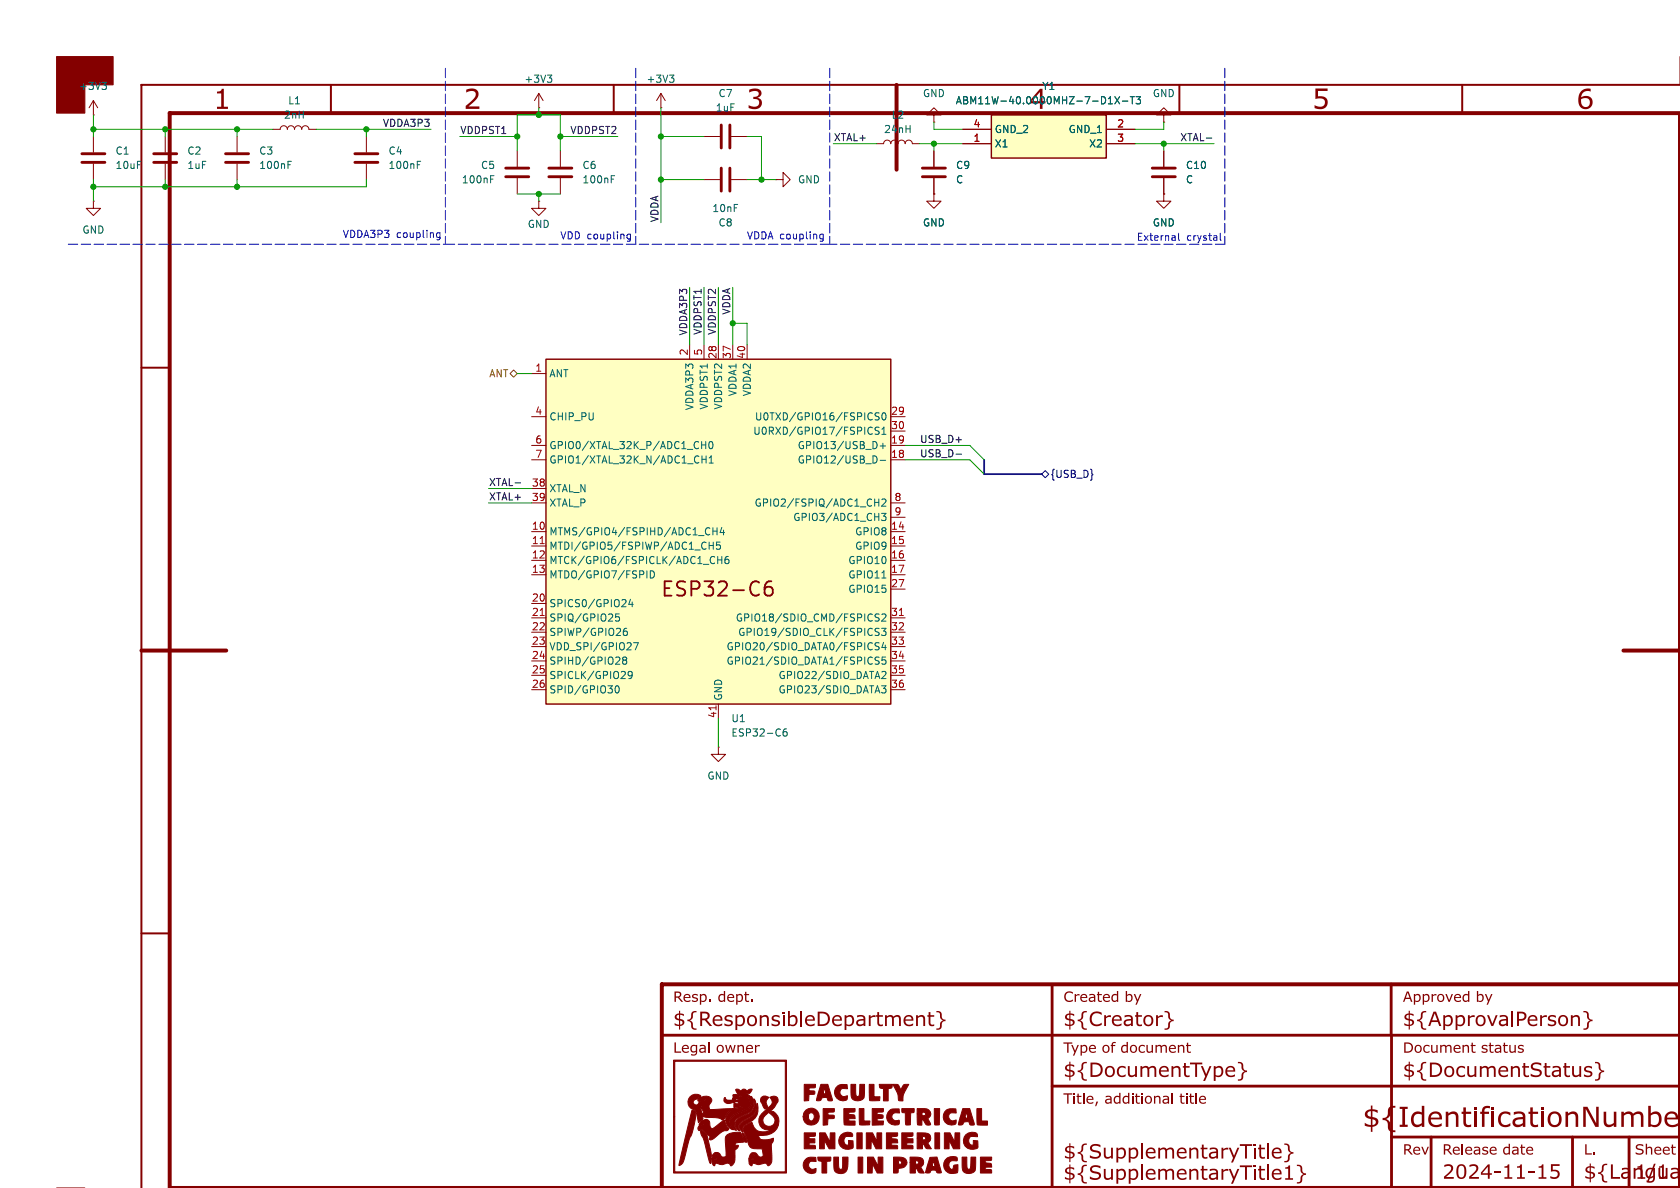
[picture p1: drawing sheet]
<svg xmlns="http://www.w3.org/2000/svg" width="297mm" height="210mm" viewBox="0 0 297 210" stroke-linecap="round" stroke-linejoin="round" font-family="sans-serif">
<defs><g id="words">
<g font-size="4.9" fill="#840000">
<text x="37.7" y="20.8">1</text>
<text x="240.9" y="199.8">${IdentificationNumber}</text>
</g>
<text font-size="4.9" fill="#0f0f0f" x="81.9" y="20.8">2</text>
<text font-size="4.9" fill="#006464" x="181.9" y="20.8">4</text>
<g font-size="3.5" fill="#840000">
<text x="116.7" y="105.9">ESP32-C6</text>
<text x="119" y="181.8">${ResponsibleDepartment}</text>
<text x="188" y="181.8">${Creator}</text>
<text x="248" y="181.8">${ApprovalPerson}</text>
<text x="188" y="190.8">${DocumentType}</text>
<text x="248" y="190.8">${DocumentStatus}</text>
<text x="188" y="206.6">${SupplementaryTitle}</text>
<text x="255" y="208.8">2024-11-15</text>
<text x="280" y="208.8">${Language</text>
<text x="289" y="208.8">1/1</text>
</g>
<text font-size="2.5" fill="#840000" x="188" y="187.4">Type of document</text>
<g font-size="1.8" fill="#006464">
<text x="13.9" y="16.1">+3V3</text>
<text x="92.6" y="14.8">+3V3</text>
<text x="114.2" y="14.8">+3V3</text>
<text x="126.9" y="17.4">C7</text>
<text x="163.1" y="17.4">GND</text>
<text x="184.2" y="16.1">Y1</text>
<text x="203.7" y="17.4">GND</text>
<text x="50.1" y="21.2">2nH</text>
<text x="50.8" y="18.6">L1</text>
<text x="126.4" y="19.9">1uF</text>
<text x="156.2" y="23.7">24nH</text>
<text x="157.5" y="21.2">L2</text>
<text x="168.9" y="18.6">ABM11W-40.0000MHZ-7-D1X-T3</text>
<text x="175.8" y="23.7">GND_2</text>
<text x="188.8" y="23.7">GND_1</text>
<text x="20.3" y="27.5">C1</text>
<text x="33" y="27.5">C2</text>
<text x="45.7" y="27.5">C3</text>
<text x="68.6" y="27.5">C4</text>
<text x="175.8" y="26.3">X1</text>
<text x="192.4" y="26.3">X2</text>
<text x="20.3" y="30.1">10uF</text>
<text x="33" y="30.1">1uF</text>
<text x="45.7" y="30.1">100nF</text>
<text x="68.6" y="30.1">100nF</text>
<text x="81.6" y="32.6">100nF</text>
<text x="84.9" y="30.1">C5</text>
<text x="102.9" y="30.1">C6</text>
<text x="102.9" y="32.6">100nF</text>
<text x="141" y="32.6">GND</text>
<text x="168.9" y="30.1">C9</text>
<text x="168.9" y="32.6">C</text>
<text x="209.6" y="30.1">C10</text>
<text x="209.6" y="32.6">C</text>
<text x="14.5" y="41.5">GND</text>
<text x="93.2" y="40.5">GND</text>
<text x="125.8" y="37.7">10nF</text>
<text x="126.9" y="40.2">C8</text>
<text x="163.1" y="40.2">GND</text>
<text x="203.7" y="40.2">GND</text>
<text x="97" y="66.9">ANT</text>
<text x="130.4" y="70.1" transform="rotate(-90 130.4 70.1)">VDDA1</text>
<text x="132.9" y="70.1" transform="rotate(-90 132.9 70.1)">VDDA2</text>
<text x="97" y="74.5">CHIP_PU</text>
<text x="122.8" y="72.6" transform="rotate(-90 122.8 72.6)">VDDA3P3</text>
<text x="125.3" y="72.5" transform="rotate(-90 125.3 72.5)">VDDPST1</text>
<text x="127.9" y="72.5" transform="rotate(-90 127.9 72.5)">VDDPST2</text>
<text x="133.1" y="77.1">U0RXD/GPIO17/FSPICS1</text>
<text x="133.4" y="74.5">U0TXD/GPIO16/FSPICS0</text>
<text x="97" y="79.6">GPIO0/XTAL_32K_P/ADC1_CH0</text>
<text x="97" y="82.1">GPIO1/XTAL_32K_N/ADC1_CH1</text>
<text x="140.9" y="82.1">GPIO12/USB_D-</text>
<text x="140.9" y="79.6">GPIO13/USB_D+</text>
<text x="97" y="87.2">XTAL_N</text>
<text x="97" y="89.8">XTAL_P</text>
<text x="133.3" y="89.8">GPIO2/FSPIQ/ADC1_CH2</text>
<text x="97" y="94.8">MTMS/GPIO4/FSPIHD/ADC1_CH4</text>
<text x="140.1" y="92.3">GPIO3/ADC1_CH3</text>
<text x="151.1" y="94.8">GPIO8</text>
<text x="97" y="97.4">MTDI/GPIO5/FSPIWP/ADC1_CH5</text>
<text x="97" y="99.9">MTCK/GPIO6/FSPICLK/ADC1_CH6</text>
<text x="149.9" y="99.9">GPIO10</text>
<text x="151.1" y="97.4">GPIO9</text>
<text x="97" y="102.5">MTDO/GPIO7/FSPID</text>
<text x="97" y="107.5">SPICS0/GPIO24</text>
<text x="149.9" y="102.5">GPIO11</text>
<text x="149.9" y="105">GPIO15</text>
<text x="97" y="110.1">SPIQ/GPIO25</text>
<text x="97" y="112.6">SPIWP/GPIO26</text>
<text x="130" y="110.1">GPIO18/SDIO_CMD/FSPICS2</text>
<text x="130.4" y="112.6">GPIO19/SDIO_CLK/FSPICS3</text>
<text x="97" y="115.2">VDD_SPI/GPIO27</text>
<text x="97" y="117.7">SPIHD/GPIO28</text>
<text x="128.3" y="115.2">GPIO20/SDIO_DATA0/FSPICS4</text>
<text x="128.3" y="117.7">GPIO21/SDIO_DATA1/FSPICS5</text>
<text x="97" y="120.2">SPICLK/GPIO29</text>
<text x="97" y="122.8">SPID/GPIO30</text>
<text x="127.9" y="124" transform="rotate(-90 127.9 124)">GND</text>
<text x="137.5" y="120.2">GPIO22/SDIO_DATA2</text>
<text x="137.5" y="122.8">GPIO23/SDIO_DATA3</text>
<text x="129.2" y="127.9">U1</text>
<text x="129.2" y="130.4">ESP32-C6</text>
<text x="125" y="138">GND</text>
</g>
<g font-size="1.8" fill="#0f0f0f">
<text x="67.6" y="22.5">VDDA3P3</text>
<text x="81.3" y="23.8">VDDPST1</text>
<text x="100.7" y="23.8">VDDPST2</text>
<text x="147.3" y="25.1">XTAL+</text>
<text x="208.6" y="25.1">XTAL-</text>
<text x="116.5" y="39.4" transform="rotate(-90 116.5 39.4)">VDDA</text>
<text x="121.6" y="59.4" transform="rotate(-90 121.6 59.4)">VDDA3P3</text>
<text x="124.1" y="59.3" transform="rotate(-90 124.1 59.3)">VDDPST1</text>
<text x="126.7" y="59.3" transform="rotate(-90 126.7 59.3)">VDDPST2</text>
<text x="129.2" y="55.7" transform="rotate(-90 129.2 55.7)">VDDA</text>
<text x="162.6" y="78.4">USB_D+</text>
<text x="162.6" y="80.9">USB_D-</text>
<text x="86.4" y="88.6">XTAL+</text>
<text x="86.4" y="86">XTAL-</text>
</g>
<g font-size="1.8" fill="#a90000">
<text x="172" y="22.6">4</text>
<text x="197.4" y="22.6">2</text>
<text x="172" y="25.1">1</text>
<text x="197.4" y="25.1">3</text>
<text x="94.5" y="65.8">1</text>
<text x="121.7" y="62.9" transform="rotate(-90 121.7 62.9)">2</text>
<text x="124.2" y="62.9" transform="rotate(-90 124.2 62.9)">5</text>
<text x="126.7" y="63.5" transform="rotate(-90 126.7 63.5)">28</text>
<text x="129.3" y="63.5" transform="rotate(-90 129.3 63.5)">37</text>
<text x="131.8" y="63.5" transform="rotate(-90 131.8 63.5)">40</text>
<text x="94.5" y="73.4">4</text>
<text x="157.4" y="73.4">29</text>
<text x="157.4" y="75.9">30</text>
<text x="94.5" y="78.5">6</text>
<text x="94.5" y="81">7</text>
<text x="157.4" y="81">18</text>
<text x="157.4" y="78.5">19</text>
<text x="93.9" y="86.1">38</text>
<text x="93.9" y="88.6">39</text>
<text x="158" y="88.6">8</text>
<text x="93.9" y="93.7">10</text>
<text x="157.4" y="93.7">14</text>
<text x="158" y="91.2">9</text>
<text x="93.9" y="96.3">11</text>
<text x="93.9" y="98.8">12</text>
<text x="93.9" y="101.3">13</text>
<text x="157.4" y="96.3">15</text>
<text x="157.4" y="98.8">16</text>
<text x="157.4" y="101.3">17</text>
<text x="93.9" y="106.4">20</text>
<text x="157.4" y="103.9">27</text>
<text x="93.9" y="109">21</text>
<text x="93.9" y="111.5">22</text>
<text x="157.4" y="109">31</text>
<text x="157.4" y="111.5">32</text>
<text x="93.9" y="114">23</text>
<text x="93.9" y="116.6">24</text>
<text x="93.9" y="119.1">25</text>
<text x="157.4" y="114">33</text>
<text x="157.4" y="116.6">34</text>
<text x="157.4" y="119.1">35</text>
<text x="93.9" y="121.7">26</text>
<text x="157.4" y="121.7">36</text>
<text x="126.7" y="127" transform="rotate(-90 126.7 127)">41</text>
</g>
<g font-size="1.8" fill="#0000c2">
<text x="60.5" y="42.3">VDDA3P3</text>
<text x="70.1" y="42.3">coupling</text>
<text x="99" y="42.5">VDD coupling</text>
<text x="131.9" y="42.5">VDDA coupling</text>
<text x="200.9" y="42.8">External</text>
<text x="209.8" y="42.8">crystal</text>
</g>
<text font-size="1.8" fill="#725600" x="86.4" y="66.9">ANT</text>
<text font-size="1.8" fill="#000084" x="185.6" y="84.7">{USB_D}</text>
</g></defs>
<path d="M58.5 15v5M108.5 15v5M297.1 15h-272.1v195.1M58.5 210v.1M108.5 210v.1" fill="none" stroke="#840000" stroke-width=".35"/>
<path d="M30 20h267v190h-267zM158.5 15v15M25 115h15M287 115h10.1M158.5 210v.1" fill="none" stroke="#840000" stroke-width=".7"/>
<g fill="#840000" stroke="#840000" stroke-width=".18">
<path d="M10 10h10v5h-5v5h-5z"/>
<path d="M297 10l.1 10z"/>
<path d="M10 210l10 .1z"/>
</g>
<g fill="#840000">
<path d="M82.4 15.9l.2-.1a1.33 1.33 0 0 1 2 .8 3.7 3.7 0 0 1-1.8 2.2h2v.5h-2.5v-.6a6 6 0 0 0 1.8-1.8 .69 .69 0 0 0-.3-.8 .69 .69 0 0 0-.8 0l-.6 .3z"/>
<path d="M132.4 15.9a1.61 1.61 0 0 1 2.2 .4 .88 .88 0 0 1-.7 1 1.04 1.04 0 0 1 .8 1.3 1.04 1.04 0 0 1-1.3 .7l-1.1-.2v-.5l.2 .1a1.03 1.03 0 0 0 1.7-.6 .73 .73 0 0 0-1-.6v-.4a.62 .62 0 0 0 .7-.1 .62 .62 0 0 0 .1-.8l-.7-.1-.9 .3z"/>
</g>
<path d="M208.5 15v5" fill="none" stroke="#840000" stroke-width=".35"/>
<path d="M232.5 15.6h2.2v.5h-1.7v.9a1.22 1.22 0 0 1 1.3 .3 1.22 1.22 0 0 1 .3 1.3 1.64 1.64 0 0 1-2.2 .5v-.5l.2 .1a1.01 1.01 0 0 0 1.6-.6 1.05 1.05 0 0 0-1.5-.6h-.2z" fill="#840000"/>
<path d="M258.5 15v5M208.5 210v.1" fill="none" stroke="#840000" stroke-width=".35"/>
<path d="M279.6 16.1l.6-.4 .7-.1 .3 .1v.5a1.15 1.15 0 0 0-1.7 1 1.23 1.23 0 0 1 1.9 .4 1.23 1.23 0 0 1-.7 1.7 1.23 1.23 0 0 1-1.6-1l-.1-.5h.5a.83 .83 0 0 0 .5 1 .83 .83 0 0 0 1-.4 .87 .87 0 0 0-.4-1 .87 .87 0 0 0-1.1 .2v.2h-.5l.1-.9z" fill="#840000"/>
<path d="M25 65h5M297 65h.1M25 165h5M297 165h.1" fill="none" stroke="#840000" stroke-width=".35"/>
<path d="M117 174h180v36h-180z" fill="none" stroke="#840000" stroke-width=".7"/>
<path d="M186 174v36M245.9 174v9M117 183h180M186 192h111M246 183v27M246 201h51M253 201v9M278 201v9M288 201v9" fill="none" stroke="#840000" stroke-width=".5"/>
<g fill="#840000">
<path d="M119.2 175.3h.6a.54 .54 0 0 1 .6 .3 .54 .54 0 0 1-.3 .7l.7 .8h-.3l-.7-.7h-.3v.7h-.3v-1h.5a.34 .34 0 0 0 .5-.3 .34 .34 0 0 0-.4-.3h-.3v.6h-.3z"/>
<path d="M121 175.9a.62 .62 0 0 1 .7-.2 .62 .62 0 0 1 .4 .7h-1a.57 .57 0 0 0 .3 .5 .57 .57 0 0 0 .6-.1v.2a.76 .76 0 0 1-.8 .1 .76 .76 0 0 1-.4-.8h1a.4 .4 0 0 0-.3-.4 .4 .4 0 0 0-.4 .4h-.3z"/>
<path d="M122.4 175.9l.4-.2a.4 .4 0 0 1 .6 .4l-.4-.2a.26 .26 0 0 0-.3 0 .26 .26 0 0 0-.1 .3 .26 .26 0 0 0 .3 .1 .44 .44 0 0 1 .5 .6 .44 .44 0 0 1-.7 .2l-.4-.1v-.2l.4 .1a.28 .28 0 0 0 .4 0 .28 .28 0 0 0 0-.3 .28 .28 0 0 0-.4-.1l-.3-.2z"/>
<path d="M123.7 175.7h.3v.2a.68 .68 0 0 1 .9 .2 .68 .68 0 0 1-.3 1l-.6-.1v.6h-.3v-1.5h.3v.8a.49 .49 0 0 0 .7-.3 .49 .49 0 0 0-.5-.6l-.5 .1z"/>
<path d="M125.4 176.7h.3v.4h-.3z"/>
<path d="M127.2 175.9l.3-.2 .5 .1v-.6h.2v1.9h-.2v-.2a.58 .58 0 0 1-.7 .2 .58 .58 0 0 1-.3-.7h.2l.2 .5 .5-.1h.1v-.8l-.2-.1a.43 .43 0 0 0-.6 .5h-.2z"/>
<path d="M128.7 175.9a.62 .62 0 0 1 .8-.2 .62 .62 0 0 1 .3 .7h-1a.57 .57 0 0 0 .4 .5 .57 .57 0 0 0 .6-.1v.2a.76 .76 0 0 1-.9 .1 .76 .76 0 0 1-.3-.8h1a.4 .4 0 0 0-.4-.4 .4 .4 0 0 0-.4 .4h-.2z"/>
<path d="M130.1 175.7h.3v.2a.68 .68 0 0 1 1 .2 .68 .68 0 0 1-.4 1l-.6-.1v.6h-.3v-1.5h.3v.8a.49 .49 0 0 0 .7-.3 .49 .49 0 0 0-.5-.6l-.5 .1z"/>
<path d="M131.7 175.3h.2v.4h.5v.2h-.5l.1 .7a.29 .29 0 0 0 .1 .3 .29 .29 0 0 0 .3 0v.2h-.2a.41 .41 0 0 1-.5-.4v-.8h-.1v-.2h.1z"/>
<path d="M132.8 176.7h.3v.4h-.3z"/>
<path d="M161.9 179.5h.4v.2l.1-.1a.68 .68 0 0 1 .8-.1 .68 .68 0 0 1 .4 .6v1.3h-.4v-1.1a.52 .52 0 0 0-.3-.6 .52 .52 0 0 0-.6 .3v1.4h-.4z"/>
<path d="M164.2 178.9h.3v.6h.7v.2h-.7v.9a.41 .41 0 0 0 .1 .5 .41 .41 0 0 0 .6 0v.3h-.2a.61 .61 0 0 1-.8-.6v-1.1h-.3v-.2h.3z"/>
<path d="M165.5 178.7a.79 .79 0 0 1 .9 .2 .79 .79 0 0 1 .1 .9 .54 .54 0 0 0 .7 .4v.3a.68 .68 0 0 0-.7 1 .72 .72 0 0 1-1 .5v-.2a.53 .53 0 0 0 .6-.1 .53 .53 0 0 0 .1-.6 .68 .68 0 0 1 .5-.7 .85 .85 0 0 1-.5-1.1l-.2-.3h-.5z"/>
<path d="M188.4 175.5a1.12 1.12 0 0 1 1.3-.1v.3a.73 .73 0 0 0-1.1 0 .73 .73 0 0 0 0 1 .73 .73 0 0 0 1.1 0v.3a.98 .98 0 0 1-1.4-.2 .98 .98 0 0 1 .1-1.3z"/>
<path d="M190 175.7h.2v.2l.6-.2v.3h-.3l-.3 .1v1h-.2z"/>
<path d="M191.1 175.9a.62 .62 0 0 1 .8-.2 .62 .62 0 0 1 .3 .7h-1a.57 .57 0 0 0 .4 .5 .57 .57 0 0 0 .6-.1v.2a.76 .76 0 0 1-.9 .1 .76 .76 0 0 1-.3-.8h1a.4 .4 0 0 0-.4-.4 .4 .4 0 0 0-.4 .4h-.2z"/>
<path d="M192.6 175.8a.68 .68 0 0 1 1 .4v.9h-.2v-.2a.54 .54 0 0 1-.6 .2 .54 .54 0 0 1-.3-.4h.2l.2 .2 .5-.1v-.4h-.5l-.2 .3h-.2l.1-.3 .4-.2a.24 .24 0 0 0 .2 0 .24 .24 0 0 0 .2-.2l-.3-.1-.5 .1z"/>
<path d="M194.1 175.3h.2v.4h.5v.2h-.5v.7a.29 .29 0 0 0 .2 .3 .29 .29 0 0 0 .3 0v.2h-.2a.41 .41 0 0 1-.5-.4v-.8h-.2v-.2h.2z"/>
<path d="M195.2 175.9a.62 .62 0 0 1 .7-.2 .62 .62 0 0 1 .3 .7h-1a.57 .57 0 0 0 .4 .5 .57 .57 0 0 0 .6-.1v.2a.76 .76 0 0 1-.9 .1 .76 .76 0 0 1-.3-.8h1a.4 .4 0 0 0-.4-.4 .4 .4 0 0 0-.4 .4h-.2z"/>
<path d="M196.7 175.9l.3-.2 .5 .1v-.6h.2v1.9h-.2v-.2a.58 .58 0 0 1-.7 .2 .58 .58 0 0 1-.3-.7h.2l.2 .5 .4-.1h.2v-.8l-.2-.1a.43 .43 0 0 0-.6 .5h-.2z"/>
<path d="M199 175.2h.3v.7a.68 .68 0 0 1 .9 .2 .68 .68 0 0 1-.3 1h-.9v-1h.3v.8a.49 .49 0 0 0 .7-.3 .49 .49 0 0 0-.5-.6l-.5 .1z"/>
<path d="M200.4 175.7h.3l.4 1 .4-1h.3l-.8 1.9h-.3l.3-.6z"/>
<path d="M204.4 179.5h.3v.2l.5-.2h.4v.3h-.5l-.4 .2v1.4h-.3z"/>
<path d="M205.9 178.7a.79 .79 0 0 1 .8 .2 .79 .79 0 0 1 .1 .9 .54 .54 0 0 0 .7 .4v.3a.68 .68 0 0 0-.7 1 .72 .72 0 0 1-.9 .5v-.2a.53 .53 0 0 0 .6-.1 .53 .53 0 0 0 0-.6 .68 .68 0 0 1 .5-.7 .85 .85 0 0 1-.5-1.1l-.2-.3h-.4z"/>
<path d="M248.7 175.3h.3l.7 1.8h-.3l-.1-.5h-.8l-.2 .5h-.3l.3-.7h.9l-.3-.9-.4 .9h-.2z"/>
<path d="M250 175.7h.2v.2a.68 .68 0 0 1 1 .2 .68 .68 0 0 1-.4 1l-.6-.1v.6h-.2v-1.5h.2v.8a.49 .49 0 0 0 .7-.3 .49 .49 0 0 0-.5-.6l-.4 .1z"/>
<path d="M251.5 175.7h.3v.2a.68 .68 0 0 1 .9 .2 .68 .68 0 0 1-.3 1l-.6-.1v.6h-.3v-1.5h.3v.8a.49 .49 0 0 0 .7-.3 .49 .49 0 0 0-.5-.6l-.5 .1z"/>
<path d="M253.1 175.7h.2v.2l.6-.2v.3h-.3l-.3 .1v1h-.2z"/>
<path d="M254.2 175.9a.67 .67 0 0 1 1 .1 .67 .67 0 0 1-.1 .9 .67 .67 0 0 1-1-.1v-.4h.2a.44 .44 0 0 0 .5 .5 .44 .44 0 0 0 .3-.7 .4 .4 0 0 0-.5-.3 .4 .4 0 0 0-.3 .5h-.2z"/>
<path d="M255.5 175.7h.3l.4 1.1 .4-1.1h.3l-.6 1.4h-.2z"/>
<path d="M257.2 175.9a.62 .62 0 0 1 .8-.2 .62 .62 0 0 1 .3 .7h-1a.57 .57 0 0 0 .4 .5 .57 .57 0 0 0 .6-.1v.2a.76 .76 0 0 1-.9 .1 .76 .76 0 0 1-.3-.8h1a.4 .4 0 0 0-.4-.4 .4 .4 0 0 0-.4 .4h-.2z"/>
<path d="M258.7 175.9l.4-.2 .4 .1v-.6h.3v1.9h-.3v-.2a.58 .58 0 0 1-.7 .2 .58 .58 0 0 1-.3-.7h.3l.2 .5 .4-.1h.1v-.8l-.1-.1a.43 .43 0 0 0-.6 .5h-.3z"/>
<path d="M261.1 175.2h.2v.7a.68 .68 0 0 1 1 .2 .68 .68 0 0 1-.4 1h-.8v-1h.2v.8a.49 .49 0 0 0 .8-.3 .49 .49 0 0 0-.6-.6l-.4 .1z"/>
<path d="M262.5 175.7h.3l.4 1 .4-1h.3l-.9 1.9h-.2l.3-.6z"/>
<path d="M277.7 179.5h.3v.2l.1-.1a.68 .68 0 0 1 .8-.1 .68 .68 0 0 1 .4 .6v1.3h-.3v-1.1a.52 .52 0 0 0-.3-.6 .52 .52 0 0 0-.7 .3v1.4h-.3z"/>
<path d="M279.9 178.7a.79 .79 0 0 1 .8 .2 .79 .79 0 0 1 .2 .9 .54 .54 0 0 0 .6 .4v.3a.68 .68 0 0 0-.6 1 .72 .72 0 0 1-1 .5v-.2a.53 .53 0 0 0 .6-.1 .53 .53 0 0 0 .1-.6 .69 .69 0 0 1 .5-.7 .85 .85 0 0 1-.5-1.1l-.2-.3h-.5z"/>
<path d="M119.2 184.3h.3v1.6h.9v.2h-1.2z"/>
<path d="M120.7 184.9a.62 .62 0 0 1 .8-.2 .62 .62 0 0 1 .3 .7h-1a.57 .57 0 0 0 .4 .5 .57 .57 0 0 0 .6-.1v.2a.76 .76 0 0 1-.9 .1 .76 .76 0 0 1-.4-.8h1.1a.4 .4 0 0 0-.4-.4 .4 .4 0 0 0-.4 .4h-.3z"/>
<path d="M122.2 184.9l.4-.2h.7v1.2a.71 .71 0 0 1-1.1 .6v-.2a.49 .49 0 0 0 .5 .1 .49 .49 0 0 0 .3-.5 .58 .58 0 0 1-.7 .1 .58 .58 0 0 1-.3-.6h.3a.42 .42 0 0 0 .2 .4 .42 .42 0 0 0 .5-.1v-.7l-.2-.1a.43 .43 0 0 0-.5 .5h-.3z"/>
<path d="M123.7 184.8a.68 .68 0 0 1 1.1 .4v.9h-.3v-.2a.54 .54 0 0 1-.5 .2 .54 .54 0 0 1-.4-.4h.2l.3 .2 .4-.1v-.4h-.4l-.3 .3h-.2l.1-.3 .4-.2a.24 .24 0 0 0 .3 0 .24 .24 0 0 0 .1-.2l-.3-.1-.5 .1z"/>
<path d="M125.2 184.2h.2v1.9h-.2z"/>
<path d="M126.9 184.9a.67 .67 0 0 1 .9 .1 .67 .67 0 0 1-.1 .9 .67 .67 0 0 1-.9-.1l-.1-.4h.2a.44 .44 0 0 0 .6 .5 .44 .44 0 0 0 .2-.7 .4 .4 0 0 0-.5-.3 .4 .4 0 0 0-.3 .5h-.2z"/>
<path d="M128.2 184.7h.2l.3 1.1 .3-1.1h.2l.4 1.1 .2-1.1h.3l-.4 1.4h-.2l-.4-1.1-.3 1.1h-.2z"/>
<path d="M130.4 184.7h.2v.2l.3-.2a.45 .45 0 0 1 .6 .5v.9h-.2v-.8a.37 .37 0 0 0-.2-.4 .37 .37 0 0 0-.5 .2v1h-.2z"/>
<path d="M132.1 184.9a.62 .62 0 0 1 .7-.2 .62 .62 0 0 1 .3 .7h-1a.57 .57 0 0 0 .4 .5 .57 .57 0 0 0 .6-.1v.2a.76 .76 0 0 1-.9 .1 .76 .76 0 0 1-.3-.8h1a.4 .4 0 0 0-.4-.4 .4 .4 0 0 0-.4 .4h-.2z"/>
<path d="M133.5 184.7h.2v.2l.6-.2v.3h-.3l-.3 .1v1h-.2z"/>
<path d="M188 184.3h1.6v.2h-.7v1.6h-.2v-1.6h-.7z"/>
<path d="M196.6 184.3h.1a.31 .31 0 0 1 .3-.1 .31 .31 0 0 1 .3 .2h-.2a.28 .28 0 0 0-.3 0 .28 .28 0 0 0-.1 .3h.5v.2h-.4v1.2h-.3v-1.2h-.1v-.2h.1z"/>
<path d="M198.4 184.9l.3-.2 .5 .1v-.6h.2v1.9h-.2v-.2a.58 .58 0 0 1-.7 .2 .58 .58 0 0 1-.3-.7h.2l.3 .5 .4-.1h.1v-.8l-.2-.1a.43 .43 0 0 0-.6 .5h-.2z"/>
<path d="M209.8 184.3h.3v.4h.4v.2h-.4v.7a.29 .29 0 0 0 .1 .3 .29 .29 0 0 0 .3 0v.2h-.2a.41 .41 0 0 1-.5-.4v-.8h-.1v-.2h.1z"/>
<path d="M216.9 188.7a.86 .86 0 0 1 1-.2 .86 .86 0 0 1 .5 .9h-1.5a.79 .79 0 0 0 .6 .7 .79 .79 0 0 0 .8-.2v.4a1.06 1.06 0 0 1-1.2 0 1.06 1.06 0 0 1-.5-1.1h1.4a.55 .55 0 0 0-.5-.5 .55 .55 0 0 0-.6 .5h-.3z"/>
<path d="M218.8 187.7a.79 .79 0 0 1 .9 .2 .79 .79 0 0 1 .1 .9 .54 .54 0 0 0 .7 .4v.3a.68 .68 0 0 0-.7 1 .72 .72 0 0 1-1 .5v-.2a.53 .53 0 0 0 .6-.1 .53 .53 0 0 0 .1-.6 .68 .68 0 0 1 .5-.7 .85 .85 0 0 1-.5-1.1l-.2-.3h-.5z"/>
<path d="M248.2 184.3h.5a.93 .93 0 0 1 1.1 .9 .93 .93 0 0 1-1.1 .9h-.5v-.2h.5a.7 .7 0 0 0 .8-.7 .7 .7 0 0 0-.8-.7h-.2v1.4h-.3z"/>
<path d="M250.2 184.9a.67 .67 0 0 1 1 .1 .67 .67 0 0 1-.1 .9 .67 .67 0 0 1-1-.1v-.4h.2a.44 .44 0 0 0 .5 .5 .44 .44 0 0 0 .3-.7 .4 .4 0 0 0-.5-.3 .4 .4 0 0 0-.3 .5h-.2z"/>
<path d="M251.8 184.9l.4-.2a.39 .39 0 0 1 .5 .4 .51 .51 0 0 0-.7-.1 .51 .51 0 0 0 0 .8 .51 .51 0 0 0 .7 0 .41 .41 0 0 1-.5 .3 .74 .74 0 0 1-.4-1.2z"/>
<path d="M253 184.7h.2v.8a.37 .37 0 0 0 .3 .4 .37 .37 0 0 0 .4-.2v-1h.3v1.4h-.3v-.2l-.3 .2a.46 .46 0 0 1-.6-.5z"/>
<path d="M254.6 184.7h.2v.2l.6-.2a.33 .33 0 0 0 .5 0h.1a.44 .44 0 0 1 .6 .5v.9h-.2v-.8a.33 .33 0 0 0-.3-.4 .33 .33 0 0 0-.4 .3v.9h-.2v-.8a.36 .36 0 0 0-.2-.4 .36 .36 0 0 0-.5 .2v1h-.2z"/>
<path d="M257.1 184.9a.62 .62 0 0 1 .8-.2 .62 .62 0 0 1 .3 .7h-1a.57 .57 0 0 0 .4 .5 .57 .57 0 0 0 .6-.1v.2a.76 .76 0 0 1-.9 .1 .76 .76 0 0 1-.3-.8h1a.4 .4 0 0 0-.4-.4 .4 .4 0 0 0-.4 .4h-.2z"/>
<path d="M258.6 184.7h.2v.2l.3-.2a.45 .45 0 0 1 .6 .5v.9h-.2v-.8a.37 .37 0 0 0-.3-.4 .37 .37 0 0 0-.4 .2v1h-.2z"/>
<path d="M260.2 184.3h.2v.4h.5v.2h-.5v.7a.29 .29 0 0 0 .1 .3 .29 .29 0 0 0 .4 0v.2h-.3a.41 .41 0 0 1-.4-.4v-.8h-.2v-.2h.2z"/>
<path d="M262.1 184.8l.3-.1a.4 .4 0 0 1 .6 .4l-.4-.2a.26 .26 0 0 0-.3 0 .26 .26 0 0 0-.1 .3 .26 .26 0 0 0 .3 .1 .44 .44 0 0 1 .5 .6 .44 .44 0 0 1-.7 .2l-.4-.1v-.2l.4 .1a.28 .28 0 0 0 .4 0 .28 .28 0 0 0 0-.3 .28 .28 0 0 0-.4-.1l-.3-.2z"/>
<path d="M263.3 184.3h.3v.4h.5v.2h-.5v.7a.29 .29 0 0 0 .1 .3 .29 .29 0 0 0 .4 0v.2h-.3a.41 .41 0 0 1-.5-.4v-.8h-.1v-.2h.1z"/>
<path d="M264.3 184.8a.68 .68 0 0 1 1.1 .4v.9h-.2v-.2a.54 .54 0 0 1-.6 .2 .54 .54 0 0 1-.4-.4h.3l.2 .2 .5-.1v-.4h-.5l-.2 .3h-.3l.2-.3 .4-.2a.24 .24 0 0 0 .2 0 .24 .24 0 0 0 .1-.2l-.2-.1-.6 .1z"/>
<path d="M265.8 184.3h.3v.4h.5v.2h-.5v.7a.29 .29 0 0 0 .1 .3 .29 .29 0 0 0 .4 0v.2h-.3a.41 .41 0 0 1-.5-.4v-.8h-.1v-.2h.1z"/>
<path d="M266.8 184.7h.3v.8a.37 .37 0 0 0 .2 .4 .37 .37 0 0 0 .4-.2v-1h.3v1.4h-.3v-.2l-.3 .2a.46 .46 0 0 1-.6-.5z"/>
<path d="M268.4 184.9l.4-.2a.4 .4 0 0 1 .6 .4l-.4-.2a.26 .26 0 0 0-.3 0 .26 .26 0 0 0-.1 .3 .26 .26 0 0 0 .3 .1 .44 .44 0 0 1 .5 .6 .44 .44 0 0 1-.7 .2l-.4-.1v-.2l.4 .1a.28 .28 0 0 0 .4 0 .28 .28 0 0 0 0-.3 .28 .28 0 0 0-.4-.1l-.3-.2z"/>
<path d="M277.9 188.5h.3v1a.52 .52 0 0 0 .4 .6 .52 .52 0 0 0 .6-.2v-1.4h.3v1.9h-.3v-.2h-.1a.68 .68 0 0 1-.8 .2 .68 .68 0 0 1-.4-.7z"/>
<path d="M280.1 188.7l.6-.3 .7 .2v.3l-.3-.1a.4 .4 0 0 0-.5-.1 .4 .4 0 0 0-.2 .4l.4 .2a.6 .6 0 0 1 .7 .6 .6 .6 0 0 1-.8 .5l-.7-.1v-.4l.4 .2a.44 .44 0 0 0 .5 .1 .44 .44 0 0 0 .2-.5l-.4-.1a.56 .56 0 0 1-.6-.3 .56 .56 0 0 1 0-.6z"/>
<path d="M282 187.7a.79 .79 0 0 1 .8 .2 .79 .79 0 0 1 .1 .9 .54 .54 0 0 0 .7 .4v.3a.68 .68 0 0 0-.7 1 .72 .72 0 0 1-.9 .5v-.2a.53 .53 0 0 0 .6-.2 .53 .53 0 0 0 0-.5 .68 .68 0 0 1 .5-.7 .85 .85 0 0 1-.5-1.1l-.2-.3h-.4z"/>
<path d="M188 193.3h1.6v.2h-.7v1.6h-.2v-1.6h-.7z"/>
<path d="M189.8 193.3h.2v.2h-.2z"/>
<path d="M189.8 193.7h.2v1.4h-.2z"/>
<path d="M190.5 193.3h.2v.4h.5v.2h-.5v.7a.29 .29 0 0 0 .2 .3 .29 .29 0 0 0 .3 0v.2h-.2a.41 .41 0 0 1-.5-.4v-.8h-.2v-.2h.2z"/>
<path d="M191.5 193.2h.2v1.9h-.2z"/>
<path d="M192.2 193.9a.62 .62 0 0 1 .8-.2 .62 .62 0 0 1 .3 .7h-1a.57 .57 0 0 0 .4 .5 .57 .57 0 0 0 .6-.1v.2a.76 .76 0 0 1-.9 .1 .76 .76 0 0 1-.3-.8h1a.4 .4 0 0 0-.4-.4 .4 .4 0 0 0-.4 .4h-.2z"/>
<path d="M193.8 194.7h.3l-.3 .9h-.2z"/>
<path d="M195.5 193.8a.68 .68 0 0 1 1 .4v.9h-.2v-.2a.54 .54 0 0 1-.6 .2 .54 .54 0 0 1-.3-.4h.2l.2 .2 .5-.1v-.4h-.5l-.2 .3h-.2l.1-.3 .4-.2a.24 .24 0 0 0 .2 0 .24 .24 0 0 0 .2-.2l-.3-.1-.5 .1z"/>
<path d="M197.1 193.9l.3-.2 .5 .1v-.6h.2v1.9h-.2v-.2a.58 .58 0 0 1-.7 .2 .58 .58 0 0 1-.3-.7h.2l.2 .5 .4-.1h.2v-.8l-.2-.1a.43 .43 0 0 0-.6 .5h-.2z"/>
<path d="M198.6 193.9l.4-.2 .4 .1v-.6h.3v1.9h-.3v-.2a.58 .58 0 0 1-.7 .2 .58 .58 0 0 1-.3-.7h.3l.2 .5 .4-.1h.1v-.8l-.1-.1a.43 .43 0 0 0-.6 .5h-.3z"/>
<path d="M200.1 193.3h.3v.2h-.3z"/>
<path d="M200.1 193.7h.2v1.4h-.2z"/>
<path d="M200.8 193.3h.2v.4h.5v.2h-.5v.7a.29 .29 0 0 0 .2 .3 .29 .29 0 0 0 .3 0v.2h-.2a.41 .41 0 0 1-.5-.4v-.8h-.2v-.2h.2z"/>
<path d="M201.8 193.3h.2v.2h-.2z"/>
<path d="M201.8 193.7h.2v1.4h-.2z"/>
<path d="M202.6 193.9a.67 .67 0 0 1 .9 .1 .67 .67 0 0 1-.1 .9 .67 .67 0 0 1-1-.1v-.4h.2a.44 .44 0 0 0 .6 .5 .44 .44 0 0 0 .2-.7 .4 .4 0 0 0-.5-.3 .4 .4 0 0 0-.3 .5h-.2z"/>
<path d="M204 193.7h.2v.2l.4-.2a.45 .45 0 0 1 .6 .5v.9h-.3v-.8a.37 .37 0 0 0-.2-.4 .37 .37 0 0 0-.5 .2v1h-.2z"/>
<path d="M205.6 193.8a.68 .68 0 0 1 1.1 .4v.9h-.3v-.2a.54 .54 0 0 1-.5 .2 .54 .54 0 0 1-.4-.4h.2l.3 .2 .4-.1v-.4h-.4l-.3 .3h-.2l.1-.3 .4-.2a.24 .24 0 0 0 .3 0 .24 .24 0 0 0 .1-.2l-.3-.1-.5 .1z"/>
<path d="M207.1 193.2h.2v1.9h-.2z"/>
<path d="M208.7 193.3h.2v.4h.5v.2h-.5v.7a.29 .29 0 0 0 .2 .3 .29 .29 0 0 0 .3 0v.2h-.2a.41 .41 0 0 1-.5-.4v-.8h-.2v-.2h.2z"/>
<path d="M209.7 193.3h.2v.2h-.2z"/>
<path d="M209.7 193.7h.2v1.4h-.2z"/>
<path d="M210.4 193.3h.2v.4h.5v.2h-.5v.7a.29 .29 0 0 0 .2 .3 .29 .29 0 0 0 .3 0v.2h-.2a.41 .41 0 0 1-.5-.4v-.8h-.2v-.2h.2z"/>
<path d="M211.4 193.2h.2v1.9h-.2z"/>
<path d="M212.1 193.9a.62 .62 0 0 1 .8-.2 .62 .62 0 0 1 .3 .7h-1a.57 .57 0 0 0 .4 .5 .57 .57 0 0 0 .6-.1v.2a.76 .76 0 0 1-.9 .1 .76 .76 0 0 1-.3-.8h1a.4 .4 0 0 0-.4-.4 .4 .4 0 0 0-.4 .4h-.2z"/>
<path d="M189 202.1h.2v.5l.7 .1v.3l-.7-.2v.8a.63 .63 0 0 1 .8 .6 .63 .63 0 0 1-.8 .6v.6h-.2v-.6l-.7-.2v-.3a1.12 1.12 0 0 0 1.3 .1 .37 .37 0 0 0-.4-.6v.8h-.2v-.8h-.1a.6 .6 0 0 1-.6-.6h.3l.1 .2 .3 .1v-.7l-.3 .1-.1 .3h-.3a.7 .7 0 0 1 .7-.6z"/>
<path d="M191.4 202.3l.7-.2v.3a.53 .53 0 0 0-.5 .1 .53 .53 0 0 0-.1 .6 .69 .69 0 0 1-.5 .7 .85 .85 0 0 1 .5 1.1l.2 .3h.4v.3a.79 .79 0 0 1-.8-.3 .79 .79 0 0 1-.1-.8 .54 .54 0 0 0-.7-.5v-.2a.68 .68 0 0 0 .7-1z"/>
<path d="M192.9 202.5l.6-.3 .6 .1 .4 .1v.4l-.6-.2a.48 .48 0 0 0-.6 0 .48 .48 0 0 0-.1 .6l.5 .1a.78 .78 0 0 1 .9 .8 .78 .78 0 0 1-1 .7l-.9-.2v-.4l.7 .3a.54 .54 0 0 0 .6 0 .54 .54 0 0 0 .2-.6l-.2-.1a1.21 1.21 0 0 1-1.3-.9z"/>
</g>
<path d="M201.9 202.1v2.7" fill="none" stroke="#840000" stroke-width=".32"/>
<g fill="#840000">
<path d="M212.5 202.3h.3v.6h.7v.3h-.7v.8a.41 .41 0 0 0 .1 .5 .41 .41 0 0 0 .6 0v.3h-.2a.61 .61 0 0 1-.8-.6v-1h-.2v-.3h.2z"/>
<path d="M219.2 202.3h2.2v.3h-1v2.2h-.3v-2.2h-.9z"/>
<path d="M221.6 202.3h.4v.3h-.4z"/>
<path d="M222.6 202.3h.4v.6h.6v.3h-.6v.8a.41 .41 0 0 0 .1 .5 .41 .41 0 0 0 .5 0v.3h-.1a.61 .61 0 0 1-.9-.6v-1h-.2v-.3h.2z"/>
</g>
<path d="M224.2 202.1v2.7" fill="none" stroke="#840000" stroke-width=".32"/>
<g fill="#840000">
<path d="M225.1 203.1a.86 .86 0 0 1 1-.2 .86 .86 0 0 1 .5 1h-1.4a.79 .79 0 0 0 .5 .7 .79 .79 0 0 0 .8-.3v.4a1.06 1.06 0 0 1-1.2 0 1.06 1.06 0 0 1-.5-1.1h1.5a.55 .55 0 0 0-.6-.5 .55 .55 0 0 0-.5 .5h-.4z"/>
<path d="M227 202.1a.79 .79 0 0 1 .9 .3 .79 .79 0 0 1 .1 .8 .54 .54 0 0 0 .7 .5v.2a.68 .68 0 0 0-.7 1 .72 .72 0 0 1-1 .6v-.3a.53 .53 0 0 0 .6-.1 .53 .53 0 0 0 .1-.6 .68 .68 0 0 1 .5-.7 .85 .85 0 0 1-.5-1.1l-.2-.3h-.5z"/>
<path d="M189 205.9h.2v.4l.7 .2v.3l-.7-.2v.7a.63 .63 0 0 1 .8 .6 .63 .63 0 0 1-.8 .6v.7h-.2v-.6l-.7-.2v-.4a1.12 1.12 0 0 0 1.3 .1 .37 .37 0 0 0-.4-.5v.7h-.2v-.7l-.1-.1a.6 .6 0 0 1-.6-.6h.3l.1 .2 .3 .2v-.7l-.3 .1-.1 .2h-.3a.7 .7 0 0 1 .7-.6z"/>
<path d="M191.4 206.1l.7-.2v.2a.53 .53 0 0 0-.5 .2 .53 .53 0 0 0-.1 .6 .69 .69 0 0 1-.5 .6v.1a.85 .85 0 0 1 .5 1.1l.2 .2 .4 .1v.2a.79 .79 0 0 1-.8-.2 .79 .79 0 0 1-.1-.8 .54 .54 0 0 0-.7-.5v-.3a.68 .68 0 0 0 .7-1z"/>
<path d="M192.9 206.2l.6-.2h.6l.4 .2v.4l-.6-.3a.48 .48 0 0 0-.6 0 .48 .48 0 0 0-.1 .7l.5 .1a.78 .78 0 0 1 .9 .8 .78 .78 0 0 1-1 .7l-.9-.2v-.4l.7 .3a.54 .54 0 0 0 .6-.1 .54 .54 0 0 0 .2-.6l-.2-.1a1.21 1.21 0 0 1-1.3-.8z"/>
<path d="M195.1 206.6h.4v1.1a.52 .52 0 0 0 .3 .6 .52 .52 0 0 0 .6-.3v-1.4h.3v2h-.3v-.3l-.1 .1a.68 .68 0 0 1-.8 .2 .68 .68 0 0 1-.4-.7z"/>
<path d="M197.4 206.6h.3v.2a.84 .84 0 0 1 1.1 0 .84 .84 0 0 1 .2 1 .87 .87 0 0 1-1.3 .7v.8h-.3v-2.2h.3v1.1a.71 .71 0 0 0 1-.3 .71 .71 0 0 0-.5-1l-.8 .2z"/>
<path d="M199.5 206.6h.4v.2a.84 .84 0 0 1 1.1 0 .84 .84 0 0 1 .2 1 .87 .87 0 0 1-1.3 .7v.8h-.4v-2.2h.4v1.1a.71 .71 0 0 0 1-.3 .71 .71 0 0 0-.5-1l-.9 .2z"/>
<path d="M202.8 206.9a.86 .86 0 0 1 1-.2 .86 .86 0 0 1 .5 .9h-1.4a.79 .79 0 0 0 .5 .7 .79 .79 0 0 0 .9-.2v.3a1.06 1.06 0 0 1-1.3 .1 1.06 1.06 0 0 1-.4-1.1h1.4a.55 .55 0 0 0-.6-.5 .55 .55 0 0 0-.5 .5h-.3z"/>
<path d="M208.3 206.9a.86 .86 0 0 1 1-.2 .86 .86 0 0 1 .5 .9h-1.4a.79 .79 0 0 0 .5 .7 .79 .79 0 0 0 .8-.2v.3a1.06 1.06 0 0 1-1.2 .1 1.06 1.06 0 0 1-.4-1.1h1.4a.55 .55 0 0 0-.6-.5 .55 .55 0 0 0-.5 .5h-.3z"/>
<path d="M212.5 206.1h.3v.5h.7v.3h-.7v.9a.41 .41 0 0 0 .1 .5 .41 .41 0 0 0 .6-.1v.3l-.2 .1a.61 .61 0 0 1-.8-.7v-1h-.2v-.3h.2z"/>
<path d="M213.9 206.7a.95 .95 0 0 1 1.4 .6v1.3h-.3v-.3a.75 .75 0 0 1-.8 .3 .75 .75 0 0 1-.5-.6h.3a.58 .58 0 0 0 1 .1v-.5h-.2a.65 .65 0 0 0-.8 .4h-.3a1.07 1.07 0 0 1 1.3-.7 .65 .65 0 0 0-1.1-.3z"/>
<path d="M217.2 206.6h.4l.6 1.5 .6-1.5h.3l-1.1 2.7h-.4l.4-.8z"/>
<path d="M222.6 206.1h.4v.5h.6v.3h-.6v.9a.41 .41 0 0 0 .1 .5 .41 .41 0 0 0 .5-.1v.3l-.1 .1a.61 .61 0 0 1-.9-.7v-1h-.2v-.3h.2z"/>
</g>
<path d="M224.2 205.9v2.7" fill="none" stroke="#840000" stroke-width=".32"/>
<g fill="#840000">
<path d="M225.1 206.9a.86 .86 0 0 1 1-.2 .86 .86 0 0 1 .5 .9h-1.4a.79 .79 0 0 0 .5 .7 .79 .79 0 0 0 .8-.2v.3a1.06 1.06 0 0 1-1.2 .1 1.06 1.06 0 0 1-.5-1.1h1.5a.55 .55 0 0 0-.6-.5 .55 .55 0 0 0-.5 .5h-.4z"/>
<path d="M227.2 206.4a.46 .46 0 0 0 .6-.4h.3v2.3h.5v.3h-1.4v-.3h.5v-1.7h-.5z"/>
<path d="M229.3 205.9a.79 .79 0 0 1 .8 .2 .79 .79 0 0 1 .1 .8 .54 .54 0 0 0 .7 .5v.3a.68 .68 0 0 0-.7 1 .72 .72 0 0 1-.9 .5v-.2a.53 .53 0 0 0 .6-.2 .53 .53 0 0 0 0-.6 .68 .68 0 0 1 .5-.6v-.1a.85 .85 0 0 1-.5-1l-.2-.3-.4-.1z"/>
<path d="M291.4 195.5h.4v1.3a1.15 1.15 0 0 1 1.5-.2 1.15 1.15 0 0 1 .4 1.4 1.22 1.22 0 0 1-1.9 1.1v.1h-.4v-2h.4v1.5a1 1 0 0 0 1.4-.4 1 1 0 0 0-.5-1.4l-.9 .3h-.4z"/>
<path d="M294.6 196.9a1.2 1.2 0 0 1 1.4-.3 1.2 1.2 0 0 1 .7 1.3h-2a1.1 1.1 0 0 0 .8 1 1.1 1.1 0 0 0 1.1-.4v.5a1.5 1.5 0 0 1-1.6 .1 1.5 1.5 0 0 1-.7-1.4v-.1h1.9a.77 .77 0 0 0-.7-.7 .77 .77 0 0 0-.8 .7h-.4z"/>
<path d="M248.2 202.3h.6a.54 .54 0 0 1 .6 .3 .54 .54 0 0 1-.3 .7l.7 .8h-.3l-.7-.7h-.3v.7h-.3v-1h.5a.34 .34 0 0 0 .5-.3 .34 .34 0 0 0-.4-.3h-.3v.6h-.3z"/>
<path d="M250 202.9a.62 .62 0 0 1 .7-.2 .62 .62 0 0 1 .4 .7h-1a.57 .57 0 0 0 .3 .5 .57 .57 0 0 0 .6-.1v.2a.76 .76 0 0 1-.8 .1 .76 .76 0 0 1-.4-.8h1a.4 .4 0 0 0-.3-.4 .4 .4 0 0 0-.4 .4h-.3z"/>
<path d="M251.3 202.7h.2l.4 1.1 .5-1.1h.2l-.5 1.4h-.3z"/>
<path d="M252.8 203.7h.3v.4h-.3z"/>
<path d="M255.2 202.3h.6a.54 .54 0 0 1 .6 .3 .54 .54 0 0 1-.3 .7l.7 .8h-.3l-.7-.7h-.3v.7h-.3v-1h.5a.34 .34 0 0 0 .5-.3 .34 .34 0 0 0-.4-.3h-.3v.6h-.3z"/>
<path d="M257 202.9a.62 .62 0 0 1 .7-.2 .62 .62 0 0 1 .4 .7h-1a.57 .57 0 0 0 .3 .5 .57 .57 0 0 0 .6-.1v.2a.76 .76 0 0 1-.8 .1 .76 .76 0 0 1-.4-.8h1a.4 .4 0 0 0-.3-.4 .4 .4 0 0 0-.4 .4h-.3z"/>
<path d="M258.4 202.2h.3v1.9h-.3z"/>
<path d="M259.2 202.9a.62 .62 0 0 1 .7-.2 .62 .62 0 0 1 .4 .7h-1.1a.57 .57 0 0 0 .4 .5 .57 .57 0 0 0 .6-.1v.2a.76 .76 0 0 1-.8 .1 .76 .76 0 0 1-.4-.8h1a.4 .4 0 0 0-.4-.4 .4 .4 0 0 0-.4 .4h-.2z"/>
<path d="M260.6 202.8a.68 .68 0 0 1 1.1 .4v.9h-.2v-.2a.54 .54 0 0 1-.6 .2 .54 .54 0 0 1-.4-.4h.2l.3 .2 .5-.1v-.4h-.5l-.3 .3h-.2l.1-.3 .4-.2a.24 .24 0 0 0 .3 0 .24 .24 0 0 0 .1-.2l-.3-.1-.5 .1z"/>
<path d="M262.1 202.9l.4-.2a.4 .4 0 0 1 .6 .4l-.4-.2a.26 .26 0 0 0-.3 0 .26 .26 0 0 0-.1 .3 .26 .26 0 0 0 .3 .1 .44 .44 0 0 1 .5 .6 .44 .44 0 0 1-.7 .2l-.4-.1v-.2l.4 .1a.28 .28 0 0 0 .4 0 .28 .28 0 0 0 0-.3 .28 .28 0 0 0-.4-.1l-.3-.2z"/>
<path d="M263.5 202.9a.62 .62 0 0 1 .8-.2 .62 .62 0 0 1 .3 .7h-1a.57 .57 0 0 0 .4 .5 .57 .57 0 0 0 .6-.1v.2a.76 .76 0 0 1-.9 .1 .76 .76 0 0 1-.4-.8h1.1a.4 .4 0 0 0-.4-.4 .4 .4 0 0 0-.4 .4h-.3z"/>
<path d="M265.9 202.9l.4-.2 .4 .1v-.6h.2v1.9h-.2v-.2a.58 .58 0 0 1-.7 .2 .58 .58 0 0 1-.3-.7h.3l.2 .5 .4-.1h.1v-.8l-.2-.1a.43 .43 0 0 0-.5 .5h-.3z"/>
<path d="M267.4 202.8a.68 .68 0 0 1 1.1 .4v.9h-.3v-.2a.54 .54 0 0 1-.5 .2 .54 .54 0 0 1-.4-.4h.2l.3 .2 .4-.1v-.4h-.4l-.3 .3h-.2l.1-.3 .4-.2a.24 .24 0 0 0 .3 0 .24 .24 0 0 0 .1-.2l-.3-.1-.5 .1z"/>
<path d="M268.9 202.3h.2v.4h.5v.2h-.5v.7a.29 .29 0 0 0 .2 .3 .29 .29 0 0 0 .3 0v.2h-.2a.41 .41 0 0 1-.5-.4v-.8h-.2v-.2h.2z"/>
<path d="M270 202.9a.62 .62 0 0 1 .7-.2 .62 .62 0 0 1 .3 .7h-1a.57 .57 0 0 0 .4 .5 .57 .57 0 0 0 .6-.1v.2a.76 .76 0 0 1-.9 .1 .76 .76 0 0 1-.3-.8h1a.4 .4 0 0 0-.4-.4 .4 .4 0 0 0-.4 .4h-.2z"/>
<path d="M274.2 205.8h1.5v.3h-1.2v.7a.89 .89 0 0 1 1.2 .9 .89 .89 0 0 1-1.3 .7l-.3-.1v-.4a.73 .73 0 0 0 .8 .2 .73 .73 0 0 0 .4-.8l-.3-.2h-.8z"/>
<path d="M280.2 202.3h.3v1.6h.9v.2h-1.2z"/>
<path d="M281.7 203.7h.3v.4h-.3z"/>
<path d="M289.3 202.4l.3-.1h.6l.3 .1v.3a.75 .75 0 0 0-1.1 0l.1 .2a1.41 1.41 0 0 1 1.1 .6 .89 .89 0 0 1-1.4 .5v-.3a.79 .79 0 0 0 1.1-.1l-.1-.2a.9 .9 0 0 1-1-.7z"/>
<path d="M290.9 202.2h.3v.7l.3-.2a.45 .45 0 0 1 .6 .5v.9h-.2v-.8a.37 .37 0 0 0-.3-.4 .37 .37 0 0 0-.4 .2v1h-.3z"/>
<path d="M292.6 202.9a.62 .62 0 0 1 .8-.2 .62 .62 0 0 1 .3 .7h-1a.57 .57 0 0 0 .4 .5 .57 .57 0 0 0 .6-.1v.2a.76 .76 0 0 1-.9 .1 .76 .76 0 0 1-.3-.8h1a.4 .4 0 0 0-.4-.4 .4 .4 0 0 0-.4 .4h-.2z"/>
<path d="M294.1 202.9a.62 .62 0 0 1 .8-.2 .62 .62 0 0 1 .3 .7h-1a.57 .57 0 0 0 .4 .5 .57 .57 0 0 0 .6-.1v.2a.76 .76 0 0 1-.9 .1 .76 .76 0 0 1-.3-.8h1a.4 .4 0 0 0-.4-.4 .4 .4 0 0 0-.4 .4h-.2z"/>
<path d="M295.5 202.3h.3v.4h.5v.2h-.5v.7a.29 .29 0 0 0 .1 .3 .29 .29 0 0 0 .4 0v.2h-.3a.4 .4 0 0 1-.5-.4v-.8h-.1v-.2h.1z"/>
</g>
<g fill="#840000" stroke="#840000" stroke-width=".18">
<path d="M142.6 204.8l.7-.2h.9l.1 .7a1.04 1.04 0 0 0-1.2 .2 .8 .8 0 0 0 .1 1 .8 .8 0 0 0 1.1 0l-.1 .7a1.45 1.45 0 0 1-2-.4 1.45 1.45 0 0 1 .4-2z"/>
<path d="M147.4 204.5h.8v1a.98 .98 0 0 0 .4 1.2l.3-.1 .1-.2v-1.9h.9a4.1 4.1 0 0 1-.4 2.6 1.28 1.28 0 0 1-1.5 .2 1.28 1.28 0 0 1-.6-1.5z"/>
<path d="M167.4 204.7a1.87 1.87 0 0 1 1.8-.1v.5l-.2 .1a.94 .94 0 0 0-1.2 .4 .76 .76 0 0 0 .6 1.1l.3-.7 .7-.1-.1 1.3a1.55 1.55 0 0 1-2.1-.3 1.55 1.55 0 0 1 .2-2.2z"/>
<path d="M170.1 204.5h.8l.1 1.8 .1 .3 .2 .1 .3-.3 .1-1.9h.8v1.6a1.05 1.05 0 0 1-1.2 1.4 1.01 1.01 0 0 1-1.2-1.1z"/>
<path d="M119.1 187.4h19.9v20h-19.9v-10h.2v9.8h19.5v-19.6h-19.5v9.8h-.2z"/>
<path d="M144.6 204.5h2.3l-.1 .8h-.7v2.1h-.8v-2.1l-.6-.1z"/>
<path d="M151.7 204.5h.8v2.9h-.8z"/>
<path d="M153.4 204.5h1l.8 1.7v-1.7h.9v2.9h-1l-.9-1.7v1.7h-.8z"/>
<path d="M158 204.5a2.36 2.36 0 0 1 2.2 .6 1.01 1.01 0 0 1-.9 1.4l-.5 .1-.1 .7-.7 .1v-1.9h.8v.2l.3 .1h.2l.1-.3a.41 .41 0 0 0-.5-.3l-.1 .3h-.8z"/>
<path d="M160.9 204.5a3.4 3.4 0 0 1 2.2 .3 .96 .96 0 0 1-.3 1.5l.6 1.1a.93 .93 0 0 1-1.3-.8l-.2-.2-.1 1h-.9v-1.9h.9l.2 .3 .4-.2v-.2l-.4-.2h-.1l-.1 .3h-.9z"/>
<path d="M164.4 204.6l1.2-.1 .8 2.8a.65 .65 0 0 1-.9-.4 .64 .64 0 0 0-1.1 .4h-.8l.3-1.2h1.4l-.3-.7-.2 .7h-.9z"/>
<path d="M173.3 204.5h2l-.1 .6-.8 .1-.2 .2 .1 .2 .9 .1 .1 .6a1.29 1.29 0 0 0-1.1 .2l.1 .2 .9 .1 .1 .6h-2z"/>
<path d="M148.7 200.6a1.73 1.73 0 0 1 1.9-.3l.1 .5-.5 .1a.78 .78 0 0 0-1 .6 .78 .78 0 0 0 .7 .9l.1-.8 .8 .1v1.2a1.55 1.55 0 0 1-2.1-.2 1.55 1.55 0 0 1 0-2.1z"/>
<path d="M170.8 200.6a1.72 1.72 0 0 1 1.9-.3l.1 .6h-.6a.77 .77 0 0 0-1 .7 .77 .77 0 0 0 .8 .8l.1-.8 .8 .1v1.2a1.56 1.56 0 0 1-2.2-.2 1.56 1.56 0 0 1 .1-2.1z"/>
<path d="M142.2 200.3h2l-.1 .5-1 .1-.1 .2 .2 .2h.9v.7a.92 .92 0 0 0-1.1 .2l.1 .2 1 .1 .1 .6h-2z"/>
<path d="M144.9 200.3h1l.8 1.6 .1-1.6h.8v2.8h-1l-.9-1.5v1.5h-.8z"/>
<path d="M151.5 200.3h.9v2.8h-.9z"/>
<path d="M153.2 200.3h1.1l.7 1.5v-1.5h.9v2.8h-1l-.9-1.6v1.6h-.8z"/>
<path d="M156.7 200.3h2l-.1 .5-.8 .1-.2 .2 .1 .2 .9 .1 .1 .6a1.29 1.29 0 0 0-1.2 .2l.2 .2 .9 .1 .1 .6h-2z"/>
<path d="M159.4 200.3h2l-.1 .5-.8 .1-.2 .2 .1 .2h1v.7a1.24 1.24 0 0 0-1.1 .2l.1 .2 .9 .1 .1 .6h-2z"/>
<path d="M162.1 200.3a3.4 3.4 0 0 1 2.2 .2 .97 .97 0 0 1-.3 1.5l.6 1.1a.93 .93 0 0 1-1.3-.8l-.1-.2-.1 1h-1v-1.9h1l.1 .3 .4-.2v-.2l-.3-.2h-.2v.3h-1z"/>
<path d="M165.3 200.3h.8v2.8h-.8z"/>
<path d="M166.9 200.3h1l.9 1.6v-1.6h.9v2.8h-1.1l-.8-1.5v1.5h-.9z"/>
<path d="M142.5 196.2a1.46 1.46 0 0 1 2.1 .4 1.46 1.46 0 0 1-.5 2.1 1.46 1.46 0 0 1-2.1-.8v-.5h.9l.1 .4 .3 .4a.76 .76 0 0 0 .7-.7 .76 .76 0 0 0-.6-.8l-.4 .2-.1 .5h-.9l.2-.8z"/>
<path d="M145.5 196h2l-.1 .6h-1v.3l.1 .2 .9 .1 .1 .4a1.2 1.2 0 0 1-1.1 .1l-.1 1.1-.8 .1z"/>
<path d="M149.2 196h2l-.1 .6h-.8l-.3 .2 .2 .2 .9 .1 .1 .6a1.29 1.29 0 0 0-1.2 .2l.1 .2 1.1 .1v.7l-2-.1z"/>
<path d="M151.9 196h.8v2.2h1.1l-.1 .6h-1.7z"/>
<path d="M154.2 196h2l-.1 .6-1.1 .1 .2 .3 .7 .1a.33 .33 0 0 1 .2 .3 .33 .33 0 0 1-.2 .3l-.8 .1v.3l1.1 .1-.1 .6-1.9 .1z"/>
<path d="M157.2 196.3a1.08 1.08 0 0 1 1.1-.3h.7v.8a1 1 0 0 0-1.3 .4 .92 .92 0 0 0 1.3 .9v.5a1.45 1.45 0 0 1-2-.3 1.45 1.45 0 0 1 .2-2z"/>
<path d="M159.4 196h2.2v.6l-.6 .1-.1 2.1h-.8v-2.1h-.6z"/>
<path d="M162.1 196h.9a1.1 1.1 0 0 1 1.5 1.3l-.5 .4 .5 1.1-.4 .1a1.27 1.27 0 0 1-1-1h-.1v1l-.8-.1-.1-1.9h.9v.2l.3 .1 .3-.1v-.3l-.4-.2h-.2v.3h-.9z"/>
<path d="M165.2 196h.9v2.8h-.9z"/>
<path d="M167.3 196.2a2.3 2.3 0 0 1 1.7-.2v.8a.98 .98 0 0 0-1.3 .4 .83 .83 0 0 0 .4 .8 .83 .83 0 0 0 .9 0v.6a1.46 1.46 0 0 1-2-.3 1.46 1.46 0 0 1 .3-2.1z"/>
<path d="M170.2 196h1.2l.9 2.7a.51 .51 0 0 1-.6 .2 .51 .51 0 0 1-.4-.5 .69 .69 0 0 0-1.1 .4h-.8l.4-1.3h.8l.2 .1h.3l-.3-.8-.2 .7h-.8z"/>
<path d="M172.7 196h.8v2.2h1.1v.7l-1.8-.1z"/>
<path d="M142.2 191.7h2l-.1 .6-1.1 .1 .1 .4 .9 .1 .1 .2-.1 .3-1 .1v1.1h-.8z"/>
<path d="M145.1 191.7h1.2l.9 2.7a.51 .51 0 0 1-.6 .2 .51 .51 0 0 1-.4-.5 .69 .69 0 0 0-1.1 .4h-.8l.4-1.3h.8l.2 .2 .3-.1-.3-.8-.2 .7h-.8z"/>
<path d="M148.1 192l.7-.3h1v.8a1.05 1.05 0 0 0-1.2 .2 .8 .8 0 0 0 .2 1 .8 .8 0 0 0 1 0v.6a1.45 1.45 0 0 1-2-.3 1.45 1.45 0 0 1 .3-2z"/>
<path d="M150.4 191.7h.9v1.8l.1 .3 .2 .1 .3-.4 .1-1.8h.8v1.6a1.05 1.05 0 0 1-1.1 1.3 1.01 1.01 0 0 1-1.2-1.1z"/>
<path d="M153.7 191.7h.8v2.2h1.1l-.1 .7-1.8-.1z"/>
<path d="M155.4 191.7h2.4l-.1 .6-.7 .1v2.2h-.8v-2.2l-.6-.1z"/>
<path d="M157.8 191.7a.86 .86 0 0 1 1.2 .5l.2 .5a1.02 1.02 0 0 1 1-1h.5l-1 1.7-.1 1.2-.7-.1-.2-1.1z"/>
<path d="M122.3 196.2h.2a.59 .59 0 0 1 .5 .7 11.8 11.8 0 0 1-1.2 4.8l-.2 .5a10.8 10.8 0 0 1-1 3.6l-.5 .3z"/>
<path d="M128.6 200.6a4.4 4.4 0 0 1 2.3-.5 2.93 2.93 0 0 1 .5 1.8h-.3a1.01 1.01 0 0 0-1.2 .4l.1 .1 .5 .1-.1 .4a.54 .54 0 0 0-.5 .7v.4a1.77 1.77 0 0 1-.7 2.1l-.1-.1a.59 .59 0 0 0-.9-.3 1.63 1.63 0 0 1-1.5-.1l-.2 .1-.2 .4a1.03 1.03 0 0 1-.5-1.2l.6 .1 .3-.1-.3-.1-.6 .1 .2-.8 .8 .2-.2-.2h-.6l.3-.3a.84 .84 0 0 1 1.2 .6 .55 .55 0 0 0 .9-.2l-.2-2.6a1.02 1.02 0 0 1 .4-1z"/>
<path d="M136.1 194a.84 .84 0 0 1 1-.2 .84 .84 0 0 1 .4 .9 6.7 6.7 0 0 1-2.2 2.5 1.07 1.07 0 0 0-.2 1.6 1.07 1.07 0 0 0 1.7-.1 1.07 1.07 0 0 0-.3-1.6l-.5-.4a.67 .67 0 0 1 1.2 .2 2.29 2.29 0 0 1-1.6 3.7l-1.5 .1a.93 .93 0 0 0 1.1 .8l1.5-.3a.91 .91 0 0 1-.3 1l.1 2.7-.2 .8-.5 .4-.4-.4h-.6a1.49 1.49 0 0 1-1.5-.1l-.2 .1-.2 .4-.3-.2a1 1 0 0 1-.2-1l.6 .1 .2-.1-.2-.1-.6 .1 .2-.8 .8 .2-.2-.2h-.6a.81 .81 0 0 1 .9-.3 .81 .81 0 0 1 .6 .6 .47 .47 0 0 0 .5 .1 .47 .47 0 0 0 .3-.4l-.2-1a2.89 2.89 0 0 1-2.1-.4l-.7-1.9a1.7 1.7 0 0 1-.4-1.6l.3-.3 1.1-.5a2.06 2.06 0 0 0 2.9 1.6l.6-.2a1.77 1.77 0 0 1-2.1-1.1 1.77 1.77 0 0 1 .8-2.2l1.2-1.1a.89 .89 0 0 0-.2-1.4z"/>
<path d="M123.9 199.8l1.1 .8 .4 1.8a6.7 6.7 0 0 1 .3 3.3l-.3-.3-.5-1.9a10.9 10.9 0 0 0-1-3.3z"/>
<path d="M131.2 200.3a1.51 1.51 0 0 1 .9 1.6h-.2a.44 .44 0 0 1-.4-.5z"/>
<path d="M123.8 198.4l.3-.2h.5l.3 .3-.2-.3h-.6a.79 .79 0 0 1 1.3 0l.1 .3a.89 .89 0 0 0 .4 1l2.2-1.5 .3 .9 .4 .6-.3 .4a2.14 2.14 0 0 0-1.8 .9l-.5 .4-.6 .3-.2-.1 .1-.5-1.3-1.2-.3-.1-.3 .3a.63 .63 0 0 1 0-1l.2-.1 .6 .2-.1-.2h-.7z"/>
<path d="M133.8 195.1a2.7 2.7 0 0 1-1.8 3.6 1.14 1.14 0 0 0-.7 1.5 1.02 1.02 0 0 1-.1-1.9l.6-.3a2.52 2.52 0 0 0 2-2.4z"/>
<path d="M133.3 194.3a2.24 2.24 0 0 1-1.2 3.4l-.5 .2a1.38 1.38 0 0 0-.9 2 1.27 1.27 0 0 1-.7-1.2 1.27 1.27 0 0 1 .9-1.2l.7-.3a2.24 2.24 0 0 0 1.7-2.9z"/>
<path d="M122 193.9a1.36 1.36 0 0 1 1.9-.2l-.5 .5a.73 .73 0 0 0-.8 .9l.5 .2h.2l.3-.5 .1-.1 .1 .2a3.6 3.6 0 0 0 .5 2 .88 .88 0 0 0-.3-1l-.2-1.2-.4-.1 .1-.3 .2-.2h.6l.4 .5-.1-.4h.6l.1 .4v-.4l-1.6-.1a1.47 1.47 0 0 1 2.1 .2l-.1 .6a.77 .77 0 0 0-.1 1.2l2.1-.1a13.3 13.3 0 0 0 4-.5l.6-.5-.1 .1a3.2 3.2 0 0 1-2.5 .7l.1-.8 .4 .1 .4-.1-.1-.2h-.6a1.82 1.82 0 0 1-1.8 0l-.1-.1h4.4v.1v-.1v-.1v.1h-4.4v-.5l.1-.2a.87 .87 0 0 0 1.5 .3h.3l.7 .2a.43 .43 0 0 0-.7-.2h-.3v-.2l2.6 .1 .2-.2v-.1l-.3 .2h-2.5v-.4h1l.2 .2h.2v-.2l-.4-.1-1 .1v-.2l1.1-.1a.7 .7 0 0 1-.6-.9l.6 .2a.33 .33 0 0 0 .3 .1 .33 .33 0 0 0 .3-.2 .55 .55 0 0 1 .7 .2l.6-.3 .4 .1a.98 .98 0 0 1-1.3 .8 1.16 1.16 0 0 1 1.2 1.1l-.1-.7a2.06 2.06 0 0 1-1.3 3.3l-.6 .2a1.43 1.43 0 0 0-.7 2.4v.1a1.86 1.86 0 0 1-1.9-1.7h.7v.3a1.57 1.57 0 0 0 .6 1.2 1.63 1.63 0 0 1 .6-2.7 4.4 4.4 0 0 0 2.6-1.5l.2-.9-.3 .8a1.06 1.06 0 0 1-.7 .8l-1.4 .5a1.95 1.95 0 0 0-1.6 1.5h-.7a2.37 2.37 0 0 1 1.3-2 2.22 2.22 0 0 0-1.5 1.6l-.5 .3a2.54 2.54 0 0 0-2-.5h-.8l-.6-.2v.2a.49 .49 0 0 1-.3 .7l-.4 .3-.4-1.7-.3-.6a1.41 1.41 0 0 1-1.1-.9 1.41 1.41 0 0 1 .3-1.4z"/>
<path d="M134.6 194a1.04 1.04 0 0 1 1.3 0 1.13 1.13 0 0 0-.1 1.8l-.6 .2-.5-.9a.78 .78 0 0 1-.1-1.1z"/>
</g>
<g fill="none" stroke="#840000" stroke-width=".18">
<path d="M16.5 17.8l-.8 1.3M16.5 17.8v2.5M16.5 17.8l.8 1.3M116.8 19.1h.1M116.8 16.5l-.7 1.3M116.8 16.5v2.6M116.8 16.5l.8 1.3M16.5 20.3h.1M29.2 24.1v2.8M29.2 29v2.8M41.9 24.1v2.8M41.9 29v2.8"/>
<path d="M64.8 24.1v2.8M64.8 29v2.8M91.4 26.7v2.8M91.4 31.5v2.8M95.2 35.6v1.2h1.3l-1.3 1.3-1.2-1.3h1.2M95.2 35.6h.1M124.5 31.8h2.8M124.5 24.1h2.8M129.3 31.8h2.8M129.3 24.1h2.8M137.2 31.8h1.2v-1.3l1.3 1.3-1.3 1.2v-1.2M137.2 31.8h.1"/>
<path d="M165.1 34.3v1.3h1.3l-1.3 1.2-1.3-1.2h1.3M165.1 34.3h.1M205.7 34.3v1.3h1.3l-1.3 1.2-1.2-1.2h1.2M205.7 34.3h.1"/>
</g>
<path d="M27.2 27.2h4M27.2 28.7h4M39.9 27.2h4M39.9 28.7h4M62.7 27.2h4.1M62.7 28.7h4.1M89.4 31.2h4.1M89.4 29.7h4.1M127.5 22.1v4.1M127.5 29.7v4.1M129 22.1v4.1M129 29.7v4.1" fill="none" stroke="#840000" stroke-width=".51"/>
<path d="M18 14.5h.8l-.4 .5M18.6 15l.2 .3v.3l-.2 .2M118.4 13.3h.7l-.4 .5M118.9 13.8l.2 .2v.3l-.2 .2M50.9 29.1h.4M50.9 28.5h.6M73.8 29.1h.4M73.8 28.5h.6M86.7 31.7h.5M86.7 31.1h.6" fill="none" stroke="#006464" stroke-width=".18"/>
<path d="M96.5 63.5h61v61h-61z" fill="#ffffc2"/>
<path d="M96.5 63.5h61v61h-61z" fill="none" stroke="#840000" stroke-width=".25"/>
<path d="M136.4 102.8a1.01 1.01 0 0 0-1.2 1v1l.2 .4 .7 .1 .4-.2 .1-.9-.2-.4-.8-.1-.4 .5" fill="none" stroke="#840000" stroke-width=".32"/>
<g fill="none" stroke="#840000" stroke-width=".18">
<path d="M95.2 19.1h.1M95.2 16.5l-.7 1.3M95.2 16.5v2.6M95.2 16.5l.8 1.3M16.5 35.6v1.2h1.3l-1.3 1.3-1.3-1.3h1.3M16.5 35.6h.1M16.5 24.1v2.8M16.5 29v2.8M154.9 25.4h1.3a.64 .64 0 0 1 .6-.6 .64 .64 0 0 1 .7 .6 .64 .64 0 0 1 .6-.6 .64 .64 0 0 1 .6 .6 .64 .64 0 0 1 .7-.6 .64 .64 0 0 1 .6 .6 .64 .64 0 0 1 .7-.6 .64 .64 0 0 1 .6 .6h1.3M165.1 20.3h1.3l-1.3-1.2-1.3 1.2h1.3v1.3M165.1 21.6h.1M205.7 20.3h1.3l-1.3-1.2-1.2 1.2h1.2v1.3"/>
<path d="M205.7 21.6h.1M94 66h2.5M94 78.7h2.5M94 73.7h2.5M121.9 61v2.5M124.5 61v2.5M127 61v2.5M129.5 61v2.5M132.1 61v2.5M157.5 78.7h2.5M157.5 73.7h2.5M157.5 76.2h2.5"/>
<path d="M94 94h2.5M94 96.5h2.5M94 99.1h2.5M94 81.3h2.5M94 86.4h2.5M94 88.9h2.5M157.5 94h2.5M157.5 96.5h2.5M157.5 99.1h2.5M157.5 81.3h2.5M157.5 88.9h2.5M157.5 91.4h2.5"/>
<path d="M94 101.6h2.5M94 106.7h2.5M94 109.2h2.5M94 111.8h2.5M94 114.3h2.5M94 116.8h2.5M94 119.4h2.5M157.5 101.6h2.5M157.5 109.2h2.5M157.5 111.8h2.5M157.5 114.3h2.5M157.5 116.8h2.5"/>
<path d="M157.5 119.4h2.5M157.5 104.1h2.5M94 121.9h2.5M127 132.1v1.3h1.3l-1.3 1.2-1.3-1.2h1.3M127 132.1h.1M127 124.5v2.5M157.5 121.9h2.5"/>
</g>
<g fill="none" stroke="#006464" stroke-width=".18">
<path d="M96.8 13.3h.7l-.4 .5M97.3 13.8l.2 .2v.3l-.2 .2M124 78v1.3M124 78.7h.8M124.8 78v1.3M125.4 78.2l.2-.2a.68 .68 0 0 1 .5 .7 .68 .68 0 0 1-.5 .6l-.2-.1-.1-.4zM154 75.5l.2 .1M154.2 76.7l-.2 .1M155.4 73h-.5l-.2 .2 .1 .3 .6 .3v.3l-.2 .1h-.5M155.4 75.6l-.5-.1-.2 .3 .1 .3 .6 .2v.4l-.2 .1-.5-.1M155.6 78.8h1M155.9 76.8h.7"/>
<path d="M155.9 75.9l.4-.4v1.3M156 73.1l.2-.1a.68 .68 0 0 1 .4 .6 .68 .68 0 0 1-.4 .6l-.2-.1-.1-.3zM156.1 78.4v.9M124.1 80.6v1.3M124.1 81.2h.7M124.8 95.9v.1M124.8 97h.1M124.8 80.6v1.3M125.2 93.3l.3 .1M125.4 95.8v1.3M125.4 96.4h.7M125.4 81.9h.7"/>
<path d="M125.4 81l.3-.4v1.3M125.5 94.4l-.3 .2M126 98.4l.3 .1M126 93.3v1.3M126 93.9h.8M126.1 95.8v1.3M126.3 99.5l-.3 .1M126.8 93.3v1.3M126.9 98.4v1.2M126.9 99h.7M127.3 95.8h-.6l-.1 .6 .2-.1 .4 .1 .2 .2-.1 .4-.2 .1-.5-.1M127.6 93.2l-.3 .9h.8"/>
<path d="M127.6 98.4v1.2M127.9 93.7v.9M128.8 98.4h-.4a.86 .86 0 0 0 0 1.2l.4-.1 .1-.4-.3-.2h-.3l-.1 .2M154.6 88.8h.8M154.8 80.7l.3 .4-.3 .7M155.4 88.2v1.3M155.6 81.4h1M155.8 90.7h.8l-.4 .5 .4 .2v.5l-.2 .1-.6-.1M155.9 88.3l.5-.1 .2 .4-.8 .9h.8M109.5 108.5h-.6l-.1 .6 .2-.1 .4 .1 .1 .2v.4l-.2 .1-.5-.1M110.3 116.7l-.2-.2 .2-.4h.3l.2 .3-.2 .3M110.3 116.7l-.2 .2v.4l.2 .1h.4l.1-.2v-.3l-.2-.2"/>
<path d="M110.3 116.7h.3M110.8 111.1h-.4a.85 .85 0 0 0 0 1.2l.5-.1v-.4l-.2-.2h-.4l-.1 .2M111.5 105.9l-.3 .9h.7M111.8 106.4v.9M111.8 119.2l-.3 .3-.3-.1-.2-.2 .2-.4 .3-.1 .2 .1a.84 .84 0 0 1-.3 1.2h-.2M112 113.6h.9l-.6 1.3M115 100.9a.64 .64 0 0 1 .7 .6 .64 .64 0 0 1-.7 .7zM155.4 108.6l-.5-.1-.2 .3 .1 .3 .6 .2v.4l-.2 .1-.5-.1M155.4 111.1h-.5l-.2 .2 .1 .3 .6 .3v.3l-.2 .1h-.5M155.4 113.7l-.5-.1-.2 .3 .1 .3 .6 .2v.4l-.2 .1-.5-.1M155.4 116.2l-.5-.1-.2 .3 .1 .3 .6 .2v.4l-.2 .1h-.5M155.8 111.1h.8l-.4 .5 .4 .1v.5l-.2 .1-.6-.1"/>
<path d="M155.9 102.2h.7M155.9 108.7l.5-.2 .2 .4-.8 .9h.8M155.9 118.8l.5-.1 .2 .4-.8 .9h.8M156.2 113.5l-.3 1h.8M156.5 114v.9M156.6 116.1h-.6l-.1 .7 .2-.2 .4 .1 .1 .2v.4l-.2 .1-.5-.1M108.9 121.4l.1-.2a.68 .68 0 0 1 .5 .7 .68 .68 0 0 1-.5 .6l-.1-.1-.2-.4zM139 128.8l-.3 .1a.86 .86 0 0 0 0 1.2l.4-.1 .1-.4-.3-.3-.3 .1-.2 .2M155.8 121.2h.8l-.4 .5 .4 .1v.6l-.2 .1-.5-.1"/>
</g>
<path d="M95.5 96.1h.7M95.5 108.8h.7M159 108.8h.7M126.6 124.8v.7" fill="none" stroke="#a90000" stroke-width=".18"/>
<path d="M14.5 27.2h4M14.5 28.7h4" fill="none" stroke="#840000" stroke-width=".51"/>
<path d="M175.3 20.3h20.3v7.6h-20.3z" fill="#ffffc2"/>
<path d="M175.3 20.3h20.3v7.6h-20.3z" fill="none" stroke="#840000" stroke-width=".25"/>
<g fill="none" stroke="#840000" stroke-width=".18">
<path d="M48.3 22.9h1.2a.64 .64 0 0 1 .7-.7 .64 .64 0 0 1 .6 .7 .64 .64 0 0 1 .6-.7 .64 .64 0 0 1 .7 .7 .64 .64 0 0 1 .6-.7 .64 .64 0 0 1 .6 .7 .64 .64 0 0 1 .7-.7 .64 .64 0 0 1 .6 .7h1.3M99.1 26.7v2.8M99.1 31.5v2.8M165.1 34.3h.1M165.1 26.7v2.8M165.1 31.5v2.8M170.2 25.4h5.1M170.2 22.9h5.1M195.6 25.4h5.1M195.6 22.9h5.1M205.7 34.3h.1M205.7 26.7v2.8"/>
<path d="M205.7 31.5v2.8"/>
</g>
<path d="M195.9 18.4h.8M195.9 17.5l.4-.4v1.3M197.1 17.1l.8 1.3M197.9 17.1l-.8 1.3M198.4 17.9h1M199.8 17.1h.7M200.2 17.1v1.3M200.8 17.1h.8l-.4 .5 .4 .1v.5l-.2 .2-.6-.2M108.1 31.7h.4M108.1 31.1h.6" fill="none" stroke="#006464" stroke-width=".18"/>
<path d="M97 31.2h4.1M97 29.7h4.1M163.1 31.2h4M163.1 29.7h4M203.7 31.2h4.1M203.7 29.7h4.1" fill="none" stroke="#840000" stroke-width=".51"/>
<path d="M90.2 66l.6-.6 .6 .6-.6 .7z" fill="none" stroke="#725600" stroke-width=".18"/>
<path d="M184.1 83.8l.7-.6 .6 .6-.6 .7z" fill="none" stroke="#000084" stroke-width=".18"/>
<path d="M213.3 24.4h.9M91.1 85.4h.9M169 80.3h1" fill="none" stroke="#0f0f0f" stroke-width=".18"/>
<path d="M77.2 41.7l.2 .3 .4-.1M77.8 41.1v1.1l-.3 .2-.3-.1M77.8 41.2l-.4-.1-.2 .3M110.9 42l.2 .2h.4M111.5 41.4v1l-.3 .3-.3-.1M111.5 41.5l-.4-.1-.2 .2M144.9 42l.3 .2h.3M145.5 41.4v1l-.2 .3-.3-.1M145.5 41.5l-.3-.1-.3 .2M208.4 41.2v1.1l.1 .2M215.7 41.2v1.1l.2 .2" fill="none" stroke="#0000c2" stroke-width=".18"/>
<path d="M78.7 12.1v31.1M112.4 12.1v31.1M146.7 12.1v31.1M216.5 12.1v31.1M12.1 43.2h66.6M112.4 43.2h-33.7M146.7 43.2h-34.3M216.5 43.2h-69.8" fill="none" stroke="#0000c2" stroke-width=".18" stroke-dasharray="1.7 .6"/>
<path d="M174 81.3v2.5h10.1" fill="none" stroke="#000084" stroke-width=".3"/>
<g fill="none" stroke="#009600" stroke-width=".18">
<path d="M95.2 19.1v1.2M116.8 19.1v20.3M16.5 22.9h31.8M16.5 20.3v3.8M16.5 31.8v3.8M29.2 22.9v1.2M29.2 31.8v1.2M41.9 22.9v1.2M41.9 31.8v1.2M55.9 22.9h20.3M64.8 31.8v1.2h-48.3M64.8 22.9v1.2"/>
<path d="M81.3 24.1h10.1M91.4 34.3h7.7M91.4 26.7v-6.4h7.7v6.4M95.2 34.3v1.3M99.1 24.1h10.1M116.8 24.1h7.7M116.8 31.8h7.7M132.1 24.1h2.5v7.7M132.1 31.8h5.1M147.3 25.4h7.6M162.6 25.4h7.6M165.1 21.6v1.3h5.1"/>
<path d="M165.1 25.4v1.3M200.7 25.4h13.9M205.7 21.6v1.3h-5M205.7 25.4v1.3M121.9 50.8v10.2M124.5 50.8v10.2M127 50.8v10.2M129.5 57.2h2.6v3.8M129.5 50.8v10.2M91.4 66h2.6M160 78.7h11.4l2.6 2.6M86.4 88.9h7.6"/>
<path d="M86.4 86.4h7.6M160 81.3h11.4l2.6 2.5M127 127v5.1"/>
</g>
<g fill="#009600" stroke="#009600" stroke-width=".18">
<circle cx="16.5" cy="22.9" r=".46"/>
<circle cx="41.9" cy="22.9" r=".46"/>
<circle cx="29.2" cy="22.9" r=".46"/>
<circle cx="29.2" cy="33" r=".46"/>
<circle cx="16.5" cy="33" r=".46"/>
<circle cx="41.9" cy="33" r=".46"/>
<circle cx="64.8" cy="22.9" r=".46"/>
<circle cx="134.6" cy="31.8" r=".46"/>
<circle cx="116.8" cy="31.8" r=".46"/>
<circle cx="116.8" cy="24.1" r=".46"/>
<circle cx="95.2" cy="34.3" r=".46"/>
<circle cx="99.1" cy="24.1" r=".46"/>
<circle cx="129.5" cy="57.2" r=".46"/>
<circle cx="95.2" cy="20.3" r=".46"/>
<circle cx="91.4" cy="24.1" r=".46"/>
<circle cx="205.7" cy="25.4" r=".46"/>
<circle cx="165.1" cy="25.4" r=".46"/>
</g>
<use href="#words"/>
</svg>
